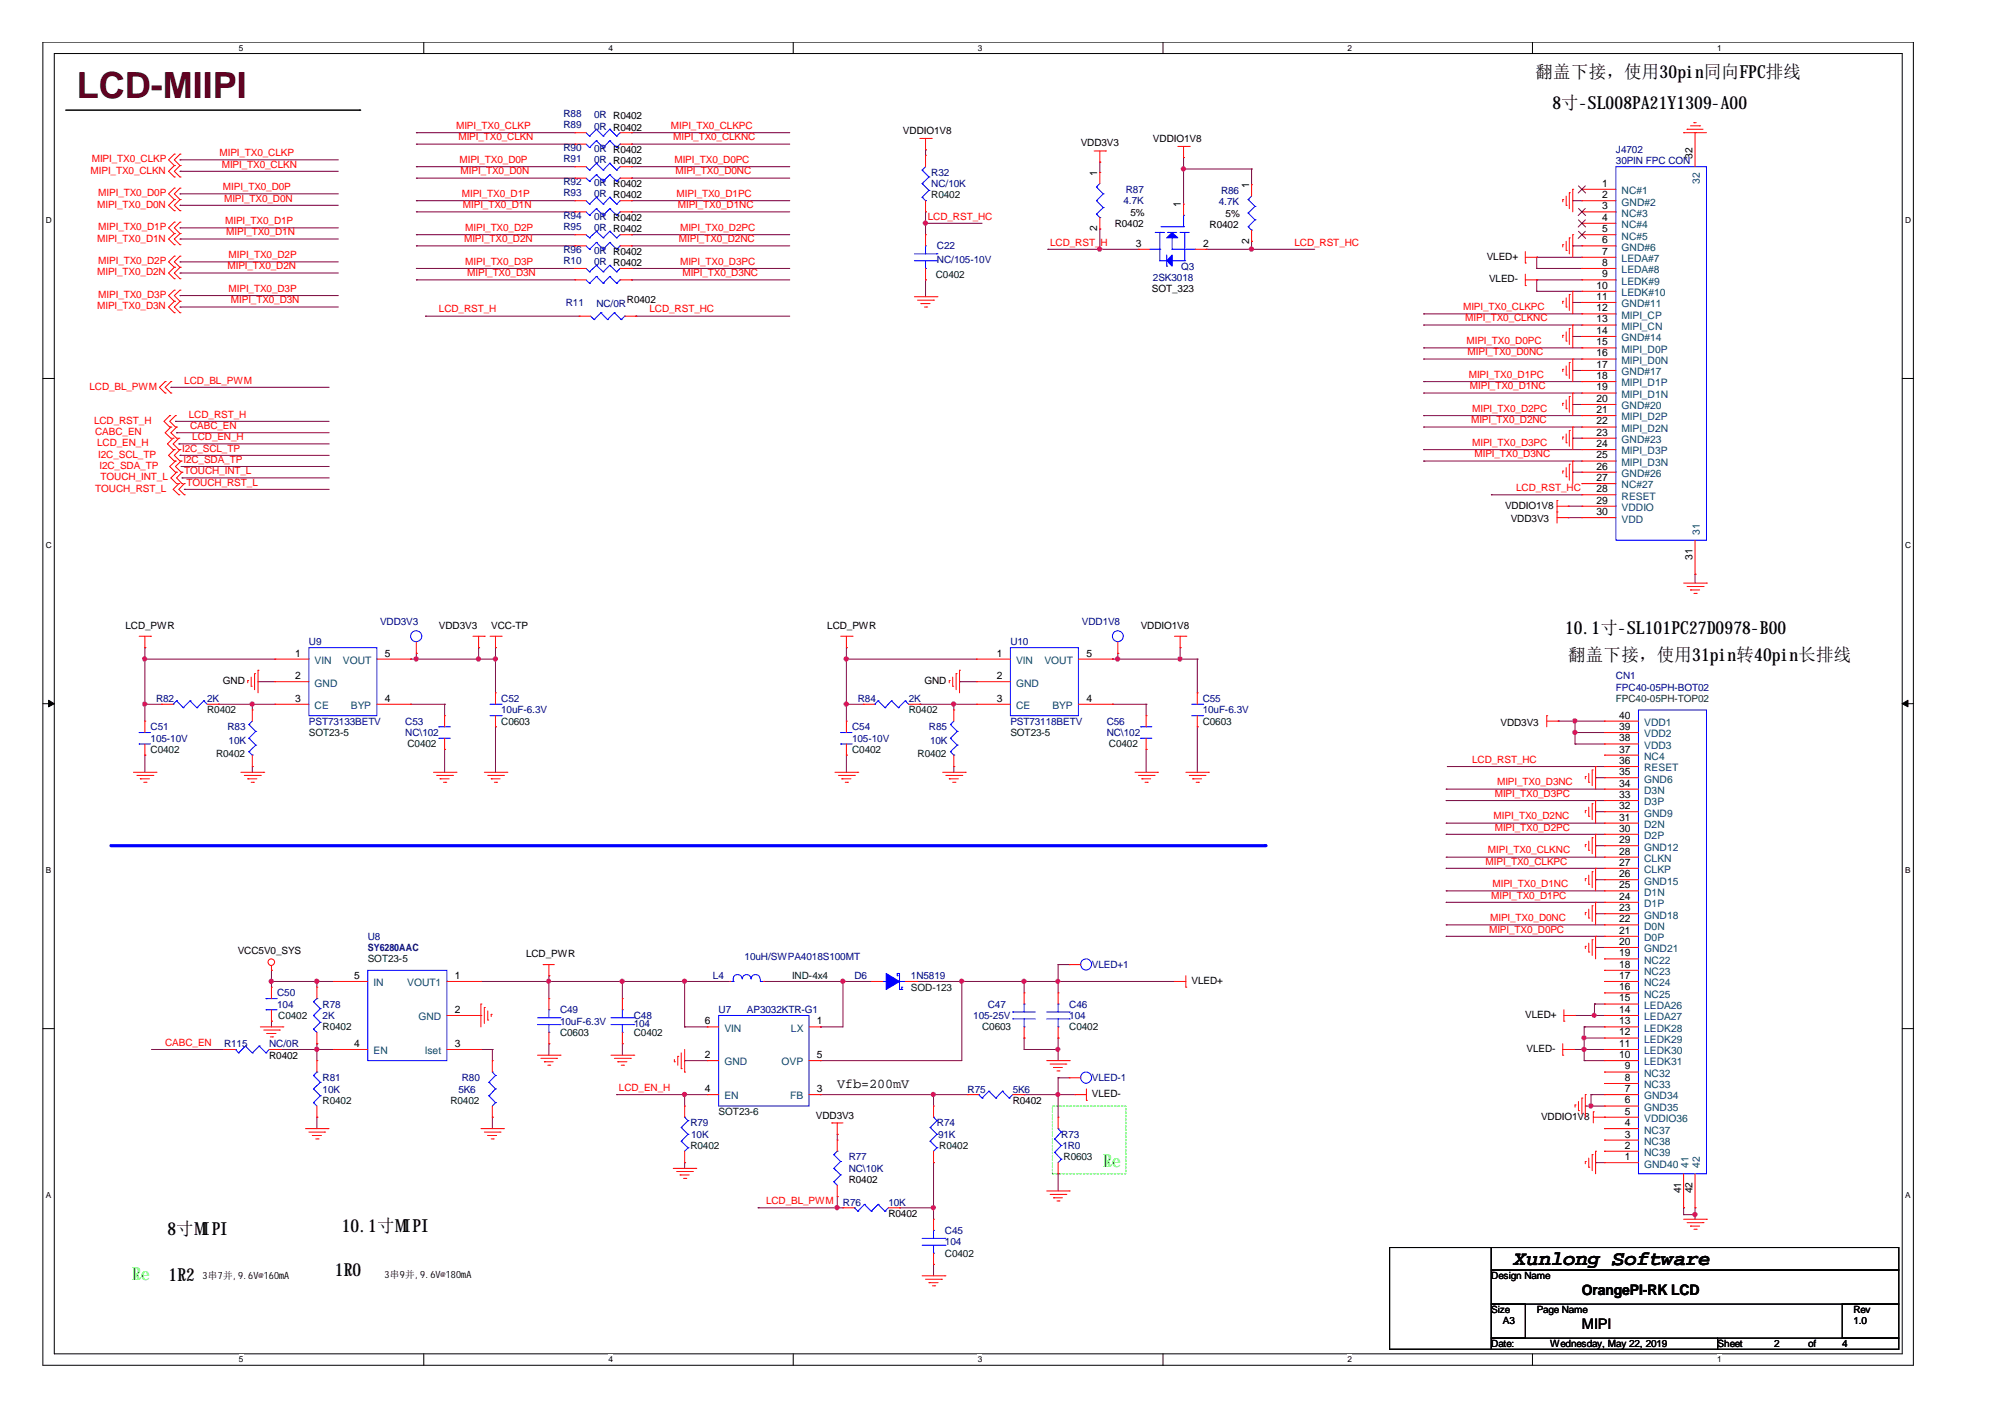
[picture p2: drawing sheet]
<svg xmlns="http://www.w3.org/2000/svg" width="297mm" height="210mm" viewBox="0 0 297 210" stroke-linecap="round" stroke-linejoin="round" font-family="sans-serif">
<defs><g id="words">
<text font-size="5.3" fill="#400000" x="11.4" y="14.5">LCD-MIIPI</text>
<text font-size="3" x="224.3" y="187.4">Xunlong Software</text>
<g font-size="2.7">
<text x="227.5" y="11.6">翻盖下接，使用30pin同向FPC排线</text>
<text x="230" y="16.1">8寸-SL008PA21Y1309-A00</text>
<text x="231.9" y="93.9">10.1寸-SL101PC27D0978-B00</text>
<text x="232.3" y="97.9">翻盖下接，使用31pin转40pin长排线</text>
<text x="24.8" y="182.9">8寸MIPI</text>
<text x="50.6" y="182.6">10.1寸MIPI</text>
<text x="25" y="189.8">1R2</text>
<text x="49.6" y="189.1">1R0</text>
</g>
<g font-size="2.7" fill="#0f0">
<text x="163.4" y="172.8">Re</text>
<text x="19.6" y="189.6">Re</text>
</g>
<g font-size="2.2">
<text x="234.4" y="191.9">OrangePI-RK LCD</text>
<text x="234.4" y="196.8">MIPI</text>
</g>
<text font-size="2" x="124" y="161.2">Vfb=200mV</text>
<g font-size="1.5" fill="#000080">
<text x="83.5" y="17.3">R88</text>
<text x="88" y="17.5">0R R0402</text>
<text x="83.5" y="19">R89</text>
<text x="83.5" y="22.4">R90</text>
<text x="88" y="19.2">0R R0402</text>
<text x="88" y="22.5">0R R0402</text>
<text x="239.4" y="22.7">J4702</text>
<text x="83.5" y="27.4">R92</text>
<text x="83.5" y="29.1">R93</text>
<text x="83.5" y="24">R91</text>
<text x="88" y="27.6">0R R0402</text>
<text x="88" y="29.2">0R R0402</text>
<text x="88" y="24.2">0R R0402</text>
<text x="138" y="26">R32</text>
<text x="138" y="27.7">NC/10K</text>
<text x="166.8" y="28.5">R87</text>
<text x="180.9" y="28.7">R86</text>
<text x="239.4" y="24.4">30PIN FPC CON</text>
<text x="83.5" y="32.4">R94</text>
<text x="83.5" y="34.1">R95</text>
<text x="88" y="32.6">0R R0402</text>
<text x="88" y="34.3">0R R0402</text>
<text x="166.5" y="30.2">4.7K</text>
<text x="180.6" y="30.4">4.7K</text>
<text x="83.5" y="37.4">R96</text>
<text x="83.5" y="39.1">R10</text>
<text x="88" y="37.6">0R R0402</text>
<text x="88" y="39.3">0R R0402</text>
<text x="138.8" y="36.9">C22</text>
<text x="138.8" y="39">NC/105-10V</text>
<text x="170.8" y="41.6">2SK3018</text>
<text x="175" y="40">Q3</text>
<text x="83.8" y="45.3">R11</text>
<text x="88.3" y="45.5">NC/0R</text>
<text x="45.8" y="95.6">U9</text>
<text x="56.3" y="92.6">VDD3V3</text>
<text x="149.7" y="95.6">U10</text>
<text x="160.3" y="92.6">VDD1V8</text>
<text x="239.4" y="100.6">CN1</text>
<text x="23.1" y="104">R82</text>
<text x="30.7" y="104">2K</text>
<text x="45.8" y="107.4">PST73133BETV</text>
<text x="60" y="107.4">C53</text>
<text x="74.3" y="104">C52</text>
<text x="74.3" y="105.7">10uF-6.3V</text>
<text x="127.1" y="104">R84</text>
<text x="134.6" y="104">2K</text>
<text x="149.7" y="107.4">PST73118BETV</text>
<text x="164" y="107.4">C56</text>
<text x="178.2" y="104">C55</text>
<text x="178.2" y="105.7">10uF-6.3V</text>
<text x="239.4" y="102.3">FPC40-05PH-BOT02</text>
<text x="22.3" y="108.2">C51</text>
<text x="22.3" y="109.9">105-10V</text>
<text x="33.7" y="108.2">R83</text>
<text x="33.9" y="110.2">10K</text>
<text x="60" y="109">NC\102</text>
<text x="126.2" y="108.2">C54</text>
<text x="126.2" y="109.9">105-10V</text>
<text x="137.6" y="108.2">R85</text>
<text x="137.8" y="110.2">10K</text>
<text x="164" y="109">NC\102</text>
<text x="54.5" y="139.2">U8</text>
<text x="54.5" y="140.9">SY6280AAC</text>
<text x="110.3" y="142.2">10uH/SWPA4018S100MT</text>
<text x="161.8" y="143.4">VLED+1</text>
<text x="41.1" y="147.6">C50</text>
<text x="41.1" y="149.3">104</text>
<text x="47.8" y="149.3">R78</text>
<text x="105.6" y="145.1">L4</text>
<text x="126.6" y="145.1">D6</text>
<text x="135" y="145.1">1N5819</text>
<text x="146.3" y="149.3">C47</text>
<text x="158.4" y="149.3">C46</text>
<text x="33.2" y="155.1">R115</text>
<text x="39.9" y="155.1">NC/0R</text>
<text x="47.8" y="150.9">2K</text>
<text x="83" y="150.1">C49</text>
<text x="83" y="151.8">10uF-6.3V</text>
<text x="93.9" y="150.9">C48</text>
<text x="93.9" y="152.1">104</text>
<text x="106.5" y="150.1">U7</text>
<text x="110.7" y="150.1">AP3032KTR-G1</text>
<text x="144.2" y="150.9">105-25V</text>
<text x="158.4" y="150.9">104</text>
<text x="47.8" y="160.2">R81</text>
<text x="47.8" y="161.9">10K</text>
<text x="67.9" y="161.9">5K6</text>
<text x="68.4" y="160.2">R80</text>
<text x="143.3" y="161.9">R75</text>
<text x="150" y="161.9">5K6</text>
<text x="161.8" y="160.2">VLED-1</text>
<text x="102.3" y="166.8">R79</text>
<text x="138.8" y="166.8">R74</text>
<text x="102.4" y="168.5">10K</text>
<text x="125.7" y="171.9">R77</text>
<text x="125.7" y="173.6">NC\10K</text>
<text x="139" y="168.5">91K</text>
<text x="157.2" y="168.5">R73</text>
<text x="157.4" y="170.2">1R0</text>
<text x="124.9" y="178.6">R76</text>
<text x="131.6" y="178.6">10K</text>
<text x="140" y="182.8">C45</text>
<text x="140" y="184.5">104</text>
</g>
<g font-size="1.5" fill="#f00">
<text x="32.5" y="23.1">MIPI_TX0_CLKP</text>
<text x="67.6" y="19.1">MIPI_TX0_CLKP</text>
<text x="67.9" y="20.8">MIPI_TX0_CLKN</text>
<text x="99.4" y="19.1">MIPI_TX0_CLKPC</text>
<text x="99.7" y="20.8">MIPI_TX0_CLKNC</text>
<text x="13.4" y="25.7">MIPI_TX0_CLKN</text>
<text x="13.6" y="24">MIPI_TX0_CLKP</text>
<text x="14.6" y="29.1">MIPI_TX0_D0P</text>
<text x="32.9" y="24.8">MIPI_TX0_CLKN</text>
<text x="33" y="28.2">MIPI_TX0_D0P</text>
<text x="33.2" y="29.9">MIPI_TX0_D0N</text>
<text x="68.1" y="24.1">MIPI_TX0_D0P</text>
<text x="68.2" y="25.8">MIPI_TX0_D0N</text>
<text x="68.4" y="29.2">MIPI_TX0_D1P</text>
<text x="99.9" y="24.1">MIPI_TX0_D0PC</text>
<text x="100.1" y="25.8">MIPI_TX0_D0NC</text>
<text x="100.2" y="29.2">MIPI_TX0_D1PC</text>
<text x="14.4" y="30.7">MIPI_TX0_D0N</text>
<text x="14.4" y="35.8">MIPI_TX0_D1N</text>
<text x="14.6" y="34.1">MIPI_TX0_D1P</text>
<text x="33.4" y="33.2">MIPI_TX0_D1P</text>
<text x="33.5" y="34.9">MIPI_TX0_D1N</text>
<text x="68.6" y="30.8">MIPI_TX0_D1N</text>
<text x="68.7" y="35.9">MIPI_TX0_D2N</text>
<text x="68.9" y="34.2">MIPI_TX0_D2P</text>
<text x="100.4" y="30.8">MIPI_TX0_D1NC</text>
<text x="100.6" y="35.9">MIPI_TX0_D2NC</text>
<text x="100.8" y="34.2">MIPI_TX0_D2PC</text>
<text x="137.5" y="32.5">LCD_RST_HC</text>
<text x="14.4" y="40.8">MIPI_TX0_D2N</text>
<text x="14.6" y="39.1">MIPI_TX0_D2P</text>
<text x="33.7" y="39.9">MIPI_TX0_D2N</text>
<text x="33.9" y="38.2">MIPI_TX0_D2P</text>
<text x="68.9" y="39.2">MIPI_TX0_D3P</text>
<text x="69.2" y="40.9">MIPI_TX0_D3N</text>
<text x="100.8" y="39.2">MIPI_TX0_D3PC</text>
<text x="101.1" y="40.9">MIPI_TX0_D3NC</text>
<text x="155.6" y="36.4">LCD_RST_H</text>
<text x="191.8" y="36.4">LCD_RST_HC</text>
<text x="14.4" y="45.8">MIPI_TX0_D3N</text>
<text x="14.6" y="44.2">MIPI_TX0_D3P</text>
<text x="33.9" y="43.2">MIPI_TX0_D3P</text>
<text x="34.2" y="44.9">MIPI_TX0_D3N</text>
<text x="65" y="46.3">LCD_RST_H</text>
<text x="96.2" y="46.3">LCD_RST_HC</text>
<text x="216.7" y="45.9">MIPI_TX0_CLKPC</text>
<text x="217.1" y="47.6">MIPI_TX0_CLKNC</text>
<text x="217.3" y="51">MIPI_TX0_D0PC</text>
<text x="217.4" y="52.6">MIPI_TX0_D0NC</text>
<text x="13.3" y="57.7">LCD_BL_PWM</text>
<text x="27.3" y="56.8">LCD_BL_PWM</text>
<text x="217.6" y="56">MIPI_TX0_D1PC</text>
<text x="217.8" y="57.7">MIPI_TX0_D1NC</text>
<text x="13.9" y="62.8">LCD_RST_H</text>
<text x="14.1" y="64.4">CABC_EN</text>
<text x="28" y="61.9">LCD_RST_H</text>
<text x="28.2" y="63.6">CABC_EN</text>
<text x="28.5" y="65.2">LCD_EN_H</text>
<text x="217.9" y="62.7">MIPI_TX0_D2NC</text>
<text x="218.1" y="61">MIPI_TX0_D2PC</text>
<text x="14.4" y="66.1">LCD_EN_H</text>
<text x="14.6" y="67.8">I2C_SCL_TP</text>
<text x="14.7" y="69.5">I2C_SDA_TP</text>
<text x="14.9" y="71.1">TOUCH_INT_L</text>
<text x="27" y="66.9">I2C_SCL_TP</text>
<text x="27.2" y="68.6">I2C_SDA_TP</text>
<text x="27.3" y="70.2">TOUCH_INT_L</text>
<text x="27.6" y="71.9">TOUCH_RST_L</text>
<text x="218.1" y="66.1">MIPI_TX0_D3PC</text>
<text x="218.4" y="67.7">MIPI_TX0_D3NC</text>
<text x="14.1" y="72.8">TOUCH_RST_L</text>
<text x="224.6" y="72.7">LCD_RST_HC</text>
<text x="218.1" y="113">LCD_RST_HC</text>
<text x="221.4" y="118">MIPI_TX0_D3PC</text>
<text x="221.8" y="116.3">MIPI_TX0_D3NC</text>
<text x="221.3" y="121.4">MIPI_TX0_D2NC</text>
<text x="221.4" y="123">MIPI_TX0_D2PC</text>
<text x="220.1" y="128.1">MIPI_TX0_CLKPC</text>
<text x="220.4" y="126.4">MIPI_TX0_CLKNC</text>
<text x="221.1" y="131.4">MIPI_TX0_D1NC</text>
<text x="220.8" y="136.5">MIPI_TX0_D0NC</text>
<text x="220.9" y="133.1">MIPI_TX0_D1PC</text>
<text x="220.6" y="138.1">MIPI_TX0_D0PC</text>
<text x="24.5" y="154.9">CABC_EN</text>
<text x="91.7" y="161.6">LCD_EN_H</text>
<text x="113.5" y="178.4">LCD_BL_PWM</text>
</g>
<g font-size="1.5">
<text x="133.8" y="19.8">VDDIO1V8</text>
<text x="160.1" y="21.7">VDD3V3</text>
<text x="170.8" y="21">VDDIO1V8</text>
<text x="250.7" y="23.5" transform="rotate(-90 250.7 23.5)">32</text>
<text x="162.6" y="26" transform="rotate(-90 162.6 26)">1</text>
<text x="185" y="27.9" transform="rotate(-90 185 27.9)">1</text>
<text x="237.4" y="29.4">2</text>
<text x="237.4" y="27.7">1</text>
<text x="162.6" y="34.3" transform="rotate(-90 162.6 34.3)">2</text>
<text x="165.1" y="33.6">R0402</text>
<text x="167.5" y="31.9">5%</text>
<text x="175" y="30.7" transform="rotate(-90 175 30.7)">1</text>
<text x="179.2" y="33.8">R0402</text>
<text x="181.6" y="32.1">5%</text>
<text x="237.4" y="34.4">5</text>
<text x="237.4" y="31">3</text>
<text x="237.4" y="32.7">4</text>
<text x="168.3" y="36.5">3</text>
<text x="178.2" y="36.5">2</text>
<text x="185" y="36.1" transform="rotate(-90 185 36.1)">2</text>
<text x="220.3" y="38.5">VLED+</text>
<text x="220.6" y="41.8">VLED-</text>
<text x="237.4" y="36">6</text>
<text x="237.4" y="39.4">8</text>
<text x="237.4" y="41.1">9</text>
<text x="237.4" y="37.7">7</text>
<text x="92.9" y="44.8">R0402</text>
<text x="170.6" y="43.3">SOT_323</text>
<text x="236.5" y="44.4">11</text>
<text x="236.5" y="46.1">12</text>
<text x="236.5" y="42.8">10</text>
<text x="236.5" y="47.8">13</text>
<text x="236.5" y="49.5">14</text>
<text x="236.5" y="51.2">15</text>
<text x="236.5" y="52.8">16</text>
<text x="236.5" y="54.5">17</text>
<text x="236.5" y="57.8">19</text>
<text x="236.5" y="59.5">20</text>
<text x="236.5" y="56.1">18</text>
<text x="236.5" y="61.2">21</text>
<text x="236.5" y="62.9">22</text>
<text x="236.5" y="64.5">23</text>
<text x="236.5" y="66.2">24</text>
<text x="236.5" y="67.9">25</text>
<text x="236.5" y="69.6">26</text>
<text x="236.5" y="71.3">27</text>
<text x="223" y="75.3">VDDIO1V8</text>
<text x="223.8" y="77.4">VDD3V3</text>
<text x="236.5" y="72.9">28</text>
<text x="236.5" y="74.6">29</text>
<text x="236.5" y="76.3">30</text>
<text x="250.7" y="82.9" transform="rotate(-90 250.7 82.9)">31</text>
<text x="18.6" y="93.1">LCD_PWR</text>
<text x="65" y="93.1">VDD3V3</text>
<text x="72.8" y="93.1">VCC-TP</text>
<text x="122.6" y="93.1">LCD_PWR</text>
<text x="169" y="93.1">VDDIO1V8</text>
<text x="33" y="101.3">GND</text>
<text x="43.7" y="97.3">1</text>
<text x="43.7" y="100.6">2</text>
<text x="57" y="97.3">5</text>
<text x="136.9" y="101.3">GND</text>
<text x="147.7" y="97.3">1</text>
<text x="147.7" y="100.6">2</text>
<text x="161" y="97.3">5</text>
<text x="43.7" y="103.9">3</text>
<text x="57" y="103.9">4</text>
<text x="147.7" y="103.9">3</text>
<text x="161" y="103.9">4</text>
<text x="222.3" y="107.5">VDD3V3</text>
<text x="239.9" y="106.4">40</text>
<text x="239.9" y="108.1">39</text>
<text x="239.9" y="109.8">38</text>
<text x="239.9" y="111.5">37</text>
<text x="239.9" y="113.2">36</text>
<text x="239.9" y="114.8">35</text>
<text x="239.9" y="116.5">34</text>
<text x="239.9" y="118.2">33</text>
<text x="239.9" y="119.9">32</text>
<text x="239.9" y="121.6">31</text>
<text x="239.9" y="123.2">30</text>
<text x="239.9" y="124.9">29</text>
<text x="239.9" y="126.6">28</text>
<text x="239.9" y="128.2">27</text>
<text x="239.9" y="129.9">26</text>
<text x="239.9" y="131.6">25</text>
<text x="239.9" y="133.3">24</text>
<text x="239.9" y="135">23</text>
<text x="239.9" y="136.6">22</text>
<text x="35.2" y="141.4">VCC5V0_SYS</text>
<text x="77.9" y="141.7">LCD_PWR</text>
<text x="239.9" y="138.3">21</text>
<text x="239.9" y="140">20</text>
<text x="239.9" y="141.7">19</text>
<text x="239.9" y="143.4">18</text>
<text x="52.5" y="145">5</text>
<text x="67.4" y="145">1</text>
<text x="176.5" y="145.7">VLED+</text>
<text x="239.9" y="145">17</text>
<text x="239.9" y="146.7">16</text>
<text x="239.9" y="148.4">15</text>
<text x="52.5" y="155.1">4</text>
<text x="67.4" y="150">2</text>
<text x="67.4" y="155.1">3</text>
<text x="104.4" y="151.7">6</text>
<text x="121" y="151.7">1</text>
<text x="226" y="150.8">VLED+</text>
<text x="226.1" y="155.8">VLED-</text>
<text x="239.9" y="150">14</text>
<text x="239.9" y="151.7">13</text>
<text x="239.9" y="153.4">12</text>
<text x="239.9" y="155.1">11</text>
<text x="39.9" y="156.8">R0402</text>
<text x="104.4" y="156.7">2</text>
<text x="104.4" y="161.8">4</text>
<text x="121" y="161.8">3</text>
<text x="121" y="156.7">5</text>
<text x="239.9" y="156.7">10</text>
<text x="240.7" y="158.4">9</text>
<text x="240.7" y="160.1">8</text>
<text x="240.7" y="161.8">7</text>
<text x="120.9" y="165.7">VDD3V3</text>
<text x="150" y="163.5">R0402</text>
<text x="161.8" y="162.5">VLED-</text>
<text x="228.3" y="165.9">VDDIO1V8</text>
<text x="240.7" y="163.5">6</text>
<text x="240.7" y="165.1">5</text>
<text x="240.7" y="166.8">4</text>
<text x="240.7" y="168.5">3</text>
<text x="240.7" y="170.2">2</text>
<text x="240.7" y="171.8">1</text>
<text x="125.7" y="175.2">R0402</text>
<text x="249" y="176.8" transform="rotate(-90 249 176.8)">41</text>
<text x="250.7" y="176.8" transform="rotate(-90 250.7 176.8)">42</text>
<text x="131.6" y="180.3">R0402</text>
<text x="30" y="189.4">3串7并,9.6V@160mA</text>
<text x="57" y="189.2">3串9并,9.6V@180mA</text>
<text x="220.9" y="189.5">Design Name</text>
<text x="220.9" y="194.5">Size</text>
<text x="222.6" y="196.2">A3</text>
<text x="227.7" y="194.5">Page Name</text>
<text x="274.6" y="194.5">Rev</text>
<text x="274.6" y="196.2">1.0</text>
<text x="220.9" y="199.6">Date:</text>
<text x="229.7" y="199.6">Wednesday, May 22, 2019</text>
<text x="254.5" y="199.6">Sheet</text>
<text x="262.8" y="199.6">2</text>
<text x="267.9" y="199.6">of</text>
<text x="272.9" y="199.6">4</text>
</g>
<g font-size="1.5" fill="#004000">
<text x="138" y="29.4">R0402</text>
<text x="138.6" y="41.1">C0402</text>
<text x="30.7" y="105.7">R0402</text>
<text x="74.3" y="107.4">C0603</text>
<text x="134.6" y="105.7">R0402</text>
<text x="178.2" y="107.4">C0603</text>
<text x="22.3" y="111.6">C0402</text>
<text x="32" y="112.2">R0402</text>
<text x="45.8" y="109">SOT23-5</text>
<text x="60.4" y="110.7">C0402</text>
<text x="126.2" y="111.6">C0402</text>
<text x="135.9" y="112.2">R0402</text>
<text x="149.7" y="109">SOT23-5</text>
<text x="164.3" y="110.7">C0402</text>
<text x="54.5" y="142.6">SOT23-5</text>
<text x="117.3" y="145.1">IND-4x4</text>
<text x="135" y="146.7">SOD-123</text>
<text x="41.2" y="150.9">C0402</text>
<text x="47.8" y="152.6">R0402</text>
<text x="83" y="153.5">C0603</text>
<text x="93.9" y="153.5">C0402</text>
<text x="145.5" y="152.6">C0603</text>
<text x="158.4" y="152.6">C0402</text>
<text x="47.8" y="163.5">R0402</text>
<text x="66.7" y="163.5">R0402</text>
<text x="106.5" y="165.2">SOT23-6</text>
<text x="102.3" y="170.2">R0402</text>
<text x="139.1" y="170.2">R0402</text>
<text x="157.6" y="171.9">R0603</text>
<text x="140" y="186.2">C0402</text>
</g>
<g font-size="1.5" fill="#004080">
<text x="240.2" y="28.8">NC#1</text>
<text x="251.8" y="27.2" transform="rotate(-90 251.8 27.2)">32</text>
<text x="240.2" y="35.5">NC#5</text>
<text x="240.2" y="32.1">NC#3</text>
<text x="240.2" y="30.5">GND#2</text>
<text x="240.2" y="33.8">NC#4</text>
<text x="240.2" y="37.1">GND#6</text>
<text x="240.2" y="40.5">LEDA#8</text>
<text x="240.2" y="38.8">LEDA#7</text>
<text x="240.2" y="42.2">LEDK#9</text>
<text x="240.2" y="45.5">GND#11</text>
<text x="240.2" y="47.2">MIPI_CP</text>
<text x="240.2" y="43.9">LEDK#10</text>
<text x="240.2" y="50.6">GND#14</text>
<text x="240.2" y="52.3">MIPI_D0P</text>
<text x="240.2" y="48.9">MIPI_CN</text>
<text x="240.2" y="53.9">MIPI_D0N</text>
<text x="240.2" y="55.6">GND#17</text>
<text x="240.2" y="58.9">MIPI_D1N</text>
<text x="240.2" y="57.2">MIPI_D1P</text>
<text x="240.2" y="62.3">MIPI_D2P</text>
<text x="240.2" y="64">MIPI_D2N</text>
<text x="240.2" y="65.6">GND#23</text>
<text x="240.2" y="60.6">GND#20</text>
<text x="240.2" y="67.3">MIPI_D3P</text>
<text x="240.2" y="69">MIPI_D3N</text>
<text x="240.2" y="70.7">GND#26</text>
<text x="240.2" y="74">RESET</text>
<text x="240.2" y="75.7">VDDIO</text>
<text x="240.2" y="77.4">VDD</text>
<text x="240.2" y="72.4">NC#27</text>
<text x="251.8" y="79.2" transform="rotate(-90 251.8 79.2)">31</text>
<text x="46.6" y="98.4">VIN</text>
<text x="46.6" y="101.7">GND</text>
<text x="50.8" y="98.4">VOUT</text>
<text x="150.5" y="98.4">VIN</text>
<text x="150.5" y="101.7">GND</text>
<text x="154.7" y="98.4">VOUT</text>
<text x="46.6" y="105">CE</text>
<text x="52" y="105">BYP</text>
<text x="150.5" y="105">CE</text>
<text x="155.9" y="105">BYP</text>
<text x="243.6" y="107.5">VDD1</text>
<text x="243.6" y="109.2">VDD2</text>
<text x="243.6" y="110.9">VDD3</text>
<text x="243.6" y="112.6">NC4</text>
<text x="243.6" y="114.3">RESET</text>
<text x="243.6" y="115.9">GND6</text>
<text x="243.6" y="117.6">D3N</text>
<text x="243.6" y="119.3">D3P</text>
<text x="243.6" y="121">GND9</text>
<text x="243.6" y="122.7">D2N</text>
<text x="243.6" y="124.3">D2P</text>
<text x="243.6" y="126">GND12</text>
<text x="243.6" y="127.7">CLKN</text>
<text x="243.6" y="129.3">CLKP</text>
<text x="243.6" y="131">GND15</text>
<text x="243.6" y="132.7">D1N</text>
<text x="243.6" y="134.4">D1P</text>
<text x="243.6" y="136.1">GND18</text>
<text x="243.6" y="137.7">D0N</text>
<text x="243.6" y="139.4">D0P</text>
<text x="243.6" y="141.1">GND21</text>
<text x="243.6" y="142.8">NC22</text>
<text x="55.3" y="146.1">IN</text>
<text x="60.3" y="146.1">VOUT1</text>
<text x="243.6" y="144.5">NC23</text>
<text x="243.6" y="146.1">NC24</text>
<text x="243.6" y="147.8">NC25</text>
<text x="243.6" y="149.5">LEDA26</text>
<text x="62" y="151.1">GND</text>
<text x="107.3" y="152.8">VIN</text>
<text x="117.2" y="152.8">LX</text>
<text x="243.6" y="151.1">LEDA27</text>
<text x="243.6" y="152.8">LEDK28</text>
<text x="243.6" y="154.5">LEDK29</text>
<text x="55.3" y="156.2">EN</text>
<text x="62.9" y="156.2">Iset</text>
<text x="107.3" y="157.8">GND</text>
<text x="115.8" y="157.8">OVP</text>
<text x="243.6" y="156.2">LEDK30</text>
<text x="243.6" y="157.8">LEDK31</text>
<text x="243.6" y="159.5">NC32</text>
<text x="243.6" y="161.2">NC33</text>
<text x="107.3" y="162.9">EN</text>
<text x="117.1" y="162.9">FB</text>
<text x="243.6" y="162.9">GND34</text>
<text x="243.6" y="164.6">GND35</text>
<text x="243.6" y="166.2">VDDIO36</text>
<text x="243.6" y="167.9">NC37</text>
<text x="243.6" y="169.6">NC38</text>
<text x="243.6" y="171.3">NC39</text>
<text x="243.6" y="172.9">GND40</text>
<text x="250.1" y="173" transform="rotate(-90 250.1 173)">41</text>
<text x="251.8" y="173" transform="rotate(-90 251.8 173)">42</text>
</g>
<text font-size="1.5" fill="#008000" x="239.4" y="104">FPC40-05PH-TOP02</text>
<g font-size="1.2">
<text x="35.4" y="7.5">5</text>
<text x="90.1" y="7.5">4</text>
<text x="144.9" y="7.5">3</text>
<text x="199.6" y="7.5">2</text>
<text x="254.4" y="7.5">1</text>
<text x="6.8" y="33.1">D</text>
<text x="282.2" y="33.1">D</text>
<text x="6.8" y="81.2">C</text>
<text x="282.2" y="81.2">C</text>
<text x="6.8" y="129.4">B</text>
<text x="282.2" y="129.4">B</text>
<text x="6.8" y="177.5">A</text>
<text x="282.2" y="177.5">A</text>
<text x="35.4" y="201.8">5</text>
<text x="90.1" y="201.8">4</text>
<text x="144.9" y="201.8">3</text>
<text x="199.6" y="201.8">2</text>
<text x="254.4" y="201.8">1</text>
</g>
</g></defs>
<path d="M6.3 6.2h277.2v196h-277.2zM8 7.9h273.8v192.6h-273.8z" fill="none" stroke="#000" stroke-width=".15"/>
<g fill="#fff">
<path d="M35.4 6.4h.6v1.4h-.6z"/>
<path d="M35.4 200.7h.6v1.4h-.6z"/>
</g>
<path d="M62.8 6.2v1.7M62.8 200.5v1.7" fill="none" stroke="#000" stroke-width=".15"/>
<g fill="#fff">
<path d="M90.1 6.4h.7v1.4h-.7z"/>
<path d="M90.1 200.7h.7v1.4h-.7z"/>
</g>
<path d="M117.5 6.2v1.7M117.5 200.5v1.7" fill="none" stroke="#000" stroke-width=".15"/>
<g fill="#fff">
<path d="M144.9 6.4h.6v1.4h-.6z"/>
<path d="M144.9 200.7h.6v1.4h-.6z"/>
</g>
<path d="M172.3 6.2v1.7M172.3 200.5v1.7" fill="none" stroke="#000" stroke-width=".15"/>
<g fill="#fff">
<path d="M199.6 6.4h.7v1.4h-.7z"/>
<path d="M199.6 200.7h.7v1.4h-.7z"/>
</g>
<path d="M227 6.2v1.7M227 200.5v1.7" fill="none" stroke="#000" stroke-width=".15"/>
<g fill="#fff">
<path d="M254.4 6.4h.6v1.4h-.6z"/>
<path d="M254.4 200.7h.6v1.4h-.6z"/>
<path d="M6.8 31.9h.8v1.4h-.8z"/>
<path d="M282.2 31.9h.9v1.4h-.9z"/>
<path d="M6.8 80.1h.8v1.4h-.8z"/>
<path d="M282.2 80.1h.9v1.4h-.9z"/>
</g>
<path d="M6.3 56.1h1.7M281.8 56.1h1.7" fill="none" stroke="#000" stroke-width=".15"/>
<g fill="#fff">
<path d="M6.8 128.2h.7v1.4h-.7z"/>
<path d="M282.2 128.2h.8v1.4h-.8z"/>
</g>
<path d="M6.3 104.2h1.7M281.8 104.2h1.7" fill="none" stroke="#000" stroke-width=".15"/>
<g fill="#000" stroke="#000" stroke-width=".15">
<path d="M7.2 103.7l.8 .5-.8 .5z" fill-rule="evenodd"/>
<path d="M281.8 104.2l.9-.5v1z" fill-rule="evenodd"/>
</g>
<g fill="#fff">
<path d="M6.8 176.4h.7v1.4h-.7z"/>
<path d="M282.2 176.4h.8v1.4h-.8z"/>
</g>
<path d="M9.7 16.3h43.6M53.3 16.3h.1M6.3 152.4h1.7M281.8 152.4h1.7" fill="none" stroke="#000" stroke-width=".15"/>
<path d="M155.9 163.8h10.9v10.1h-10.9z" fill="none" stroke="#0f0" stroke-width=".15" stroke-dasharray=".3 .3"/>
<path d="M16.4 125.3h171" fill="none" stroke="#00f" stroke-width=".47"/>
<circle cx="187.4" cy="125.3" r=".23" fill="#00f"/>
<g fill="none" stroke="#800040" stroke-width=".15">
<path d="M61.7 19.7h.1M61.7 19.7h23.5M93.6 19.7h.1M93.6 19.7h23.4M26.7 38.8h.1M26.7 23.7h.1M26.7 28.7h.1M26.7 33.8h.1M26.7 35.4h.1M26.7 25.4h.1M26.7 30.4h.1M26.7 38.8h23.4"/>
<path d="M26.7 23.7h23.4M26.7 28.7h23.4M26.7 33.8h23.4M26.7 35.4h23.4M26.7 25.4h23.4M26.7 30.4h23.4M61.7 34.8h.1M61.7 36.4h.1M61.7 24.7h.1M61.7 39.8h.1M61.7 29.7h.1M61.7 31.4h.1"/>
<path d="M61.7 21.4h.1M61.7 26.4h.1M61.7 36.4h23.5M61.7 29.7h23.5M61.7 39.8h23.5M61.7 34.8h23.5M61.7 24.7h23.5M61.7 31.4h23.5M61.7 21.4h23.5M61.7 26.4h23.5M93.6 34.8h.1M93.6 36.4h.1"/>
<path d="M93.6 24.7h.1M93.6 39.8h.1M93.6 29.7h.1M93.6 31.4h.1M93.6 21.4h.1M93.6 26.4h.1M93.6 36.4h23.4M93.6 29.7h23.4M93.6 39.8h23.4M93.6 34.8h23.4M93.6 24.7h23.4M93.6 31.4h23.4"/>
<path d="M93.6 21.4h23.4M93.6 26.4h23.4M137.1 31.4h.1M137.1 33.1h.1M137.1 22.2h.1M137.1 22.2v.8M137.1 31.4v3.4M137.1 33.1h8.4M155.2 36.9h.1M155.2 36.9h13.5M162.9 24h.1M162.9 33.9h.1"/>
<path d="M162.9 36.9h.1M162.9 24v1.5M162.9 33.9v3M175.3 23.3h.1M175.3 25h.1M175.3 23.3v6.9M175.3 25h10.1M178.7 36.9h.1M178.7 36.9h16.1M185.4 36.9h.1M185.4 35.7h.1M185.4 25h.1"/>
<path d="M185.4 25v2.4M185.4 35.7v1.2M227.7 38.1h.1M227.7 39.8h.1M227.7 38.1h6.7M227.7 38.1v1.7M227.7 39.8h6.7M233 36.4h.1M233 29.7h.1M233 36.4h1.4M233 29.7h1.4M25.3 57.4h.1"/>
<path d="M25.3 57.4h23.5M26.7 40.4h.1M26.7 43.8h.1M26.7 45.5h.1M26.7 40.4h23.4M26.7 43.8h23.4M26.7 45.5h23.4M61.7 41.5h.1M61.7 41.5h23.5M63 46.8h.1M63 46.8h22.8M93.6 41.5h.1"/>
<path d="M93.6 41.5h23.4M94.2 46.8h.1M94.2 46.8h22.8M137.1 41.5h.1M137.1 41.5v2.5M210.9 46.5h.1M210.9 48.1h.1M210.9 51.5h.1M210.9 53.2h.1M210.9 56.5h.1M210.9 58.2h.1M210.9 46.5h23.5"/>
<path d="M210.9 48.1h23.5M210.9 51.5h23.5M210.9 53.2h23.5M210.9 56.5h23.5M210.9 58.2h23.5M227.7 41.5h.1M227.7 43.2h.1M227.7 41.5v1.7M227.7 41.5h6.7M227.7 43.2h6.7M233 59.9h.1M233 54.9h.1"/>
<path d="M233 49.8h.1M233 44.8h.1M233 59.9h1.4M233 54.9h1.4M233 49.8h1.4M233 44.8h1.4M26 62.4h.1M26 62.4h22.8M26.2 64.1h.1M26.2 64.1h22.6M26.5 65.8h.1M26.5 65.8h22.3"/>
<path d="M26.7 67.5h.1M26.7 67.5h22.1M26.8 69.1h.1M26.8 69.1h22M27 70.8h.1M27 70.8h21.8M27.3 72.5h.1M27.3 72.5h21.5M210.9 61.6h.1M210.9 63.3h.1M210.9 66.6h.1M210.9 68.3h.1"/>
<path d="M210.9 61.6h23.5M210.9 63.3h23.5M210.9 66.6h23.5M210.9 68.3h23.5M220.9 73.3h.1M220.9 73.3h13.5M232.3 76.7h.1M232.3 75h.1M232.3 76.7h2.1M232.3 75h2.1M233 69.9h.1M233 64.9h.1"/>
<path d="M233 69.9h1.4M233 64.9h1.4M21.5 97.6h.1M21.5 95.9h.1M21.5 95.9v10.9M21.5 97.6h19.2M60.8 97.6h.1M60.8 97.6h12.6M61.7 97.6h.1M61.7 96.8h.1M61.7 96.8v.8M70.9 97.6h.1"/>
<path d="M70.9 95.9h.1M70.9 95.9v1.7M73.4 97.6h.1M73.4 95.9h.1M73.4 95.9v6.7M125.4 97.6h.1M125.4 95.9h.1M125.4 97.6h19.3M125.4 95.9v10.9M164.8 97.6h.1M164.8 97.6h12.6M165.6 97.6h.1"/>
<path d="M165.6 96.8h.1M165.6 96.8v.8M174.8 97.6h.1M174.8 95.9h.1M174.8 95.9v1.7M177.4 97.6h.1M177.4 97.6v5M251.1 85.1h.1M251.1 85.1v1.3M21.5 111.9h.1M21.5 104.3h.1M21.5 111.9v2.5"/>
<path d="M21.5 104.3h2.5M32.3 104.3h.1M32.3 104.3h8.4M37.4 104.3h.1M37.4 113.6h.1M37.4 104.3v.9M37.4 113.6v.8M38.2 101h.1M38.2 101h2.5M60.8 104.3h.1M60.8 104.3h5.1M65.9 111h.1"/>
<path d="M65.9 104.3h.1M65.9 104.3v1.7M65.9 111v3.4M73.4 107.7h.1M73.4 107.7v6.7M125.4 111.9h.1M125.4 104.3h.1M125.4 104.3h2.5M125.4 111.9v2.5M136.3 104.3h.1M136.3 104.3h8.4M141.3 104.3h.1"/>
<path d="M141.3 113.6h.1M141.3 104.3v.9M141.3 113.6v.8M142.2 101h.1M142.2 101h2.5M164.8 104.3h.1M164.8 104.3h5M169.8 111h.1M169.8 104.3h.1M169.8 104.3v1.7M169.8 111v3.4M177.4 107.7h.1"/>
<path d="M177.4 107.7v6.7M214.2 118.6h.1M214.2 116.9h.1M214.2 118.6h23.5M214.2 116.9h23.5M214.4 113.6h.1M214.4 113.6h23.3M230.8 106.8h.1M230.8 106.8h6.9M233.3 106.8h.1M233.3 110.2h.1M233.3 108.5h.1"/>
<path d="M233.3 106.8v3.4M233.3 110.2h4.4M233.3 108.5h4.4M236.4 115.2h.1M236.4 115.2h1.3M214.2 128.6h.1M214.2 127h.1M214.2 138.7h.1M214.2 137h.1M214.2 133.7h.1M214.2 132h.1M214.2 123.6h.1"/>
<path d="M214.2 121.9h.1M214.2 128.6h23.5M214.2 127h23.5M214.2 138.7h23.5M214.2 137h23.5M214.2 133.7h23.5M214.2 132h23.5M214.2 123.6h23.5M214.2 121.9h23.5M236.4 135.4h.1M236.4 130.3h.1M236.4 125.3h.1"/>
<path d="M236.4 120.2h.1M236.4 135.4h1.3M236.4 130.3h1.3M236.4 125.3h1.3M236.4 120.2h1.3M22.5 155.5h.1M22.5 155.5h10.7M40.2 145.4h.1M40.2 143.7h.1M40.2 151.3h.1M40.2 145.4h9.2M40.2 143.7v2.5"/>
<path d="M40.2 151.3v.8M41.6 155.5h.1M41.6 155.5h7.8M46.9 154.6h.1M46.9 145.4h.1M46.9 155.5h.1M46.9 145.4v.8M46.9 154.6v2.5M71.2 155.5h.1M71.2 145.4h.1M71.2 145.4h36.9M71.2 155.5h1.7"/>
<path d="M72.9 155.5h.1M72.9 155.5v1.6M81.3 145.4h.1M81.3 154.6h.1M81.3 144.5h.1M81.3 144.5v3.4M81.3 154.6v1.7M92.2 145.4h.1M92.2 154.6h.1M92.2 145.4v2.5M92.2 154.6v1.7M101.4 157.1h.1"/>
<path d="M101.4 145.4h.1M101.4 152.1h.1M101.4 145.4v6.7M101.4 157.1h3.4M101.4 152.1h3.4M113.2 145.4h.1M113.2 145.4h15.9M121.5 157.1h.1M121.5 152.1h.1M124.9 145.4h.1M124.9 145.4v6.7h-3.4M135.8 145.4h.1"/>
<path d="M135.8 145.4h38.2M142.5 145.4h.1M142.5 145.4v11.7h-21M151.7 145.4h.1M151.7 153.8h.1M151.7 155.5h.1M151.7 145.4v1.7M151.7 153.8v1.7M151.7 155.5h5.1M156.8 159.7h.1M156.8 142.9h.1M156.8 145.4h.1"/>
<path d="M156.8 153.8h.1M156.8 155.5h.1M156.8 142.9v4.2M156.8 153.8v3.3M156.8 159.7v5.8M156.8 159.7h1.6M156.8 142.9h1.6M233.2 155.5h.1M233.2 155.5h4.5M233.3 150.4h.1M233.3 150.4h4.4M234.7 157.1h.1"/>
<path d="M234.7 153.8h.1M234.7 155.5h.1M234.7 152.1h.1M234.7 157.1h3M234.7 152.1h3M234.7 153.8h3M234.7 152.1v5M236.2 148.7h.1M236.2 150.4h.1M236.2 148.7h1.5M236.2 148.7v1.7M236.4 140.3h.1"/>
<path d="M236.4 140.3h1.3M46.9 165.5h.1M46.9 165.5v1.7M72.9 165.5h.1M72.9 165.5v1.7M91.4 162.2h.1M91.4 162.2h13.4M101.4 162.2h.1M101.4 172.2h.1M101.4 162.2v1.6M101.4 172.2v.9M112.3 178.9h.1"/>
<path d="M112.3 178.9h12.6M121.5 162.2h.1M121.5 162.2h21.8M124 178.9h.1M124 168h.1M124 177.3h.1M124 168v.9M124 177.3v1.6M133.3 178.9h.1M133.3 178.9h5M138.3 178.9h.1M138.3 162.2h.1"/>
<path d="M138.3 172.2h.1M138.3 162.2v1.6M138.3 172.2v8.4M151.7 162.2h.1M151.7 162.2h7.6M156.8 173.9h.1M156.8 162.2h.1M156.8 173.9v2.5M234.9 163.8h.1M234.9 163.8h2.8M235.7 162.2h.1M235.7 163.8h.1"/>
<path d="M235.7 162.2h2M235.7 162.2v1.6M236.4 172.2h.1M236.4 172.2h1.3M249.4 178.9h.1M249.4 179.9h.1M249.4 178.9v1M249.4 179.9h1.7M251.1 178.9h.1M251.1 179.9h.1M251.1 178.9v1.7M138.3 187.3h.1"/>
<path d="M138.3 187.3v1.7"/>
</g>
<g fill="#f0f" stroke="#f0f" stroke-width=".15">
<circle cx="138.3" cy="162.1" r=".32"/>
<circle cx="156.7" cy="162.1" r=".31"/>
<circle cx="138.3" cy="178.9" r=".32"/>
<circle cx="124" cy="178.9" r=".32"/>
<circle cx="46.9" cy="155.4" r=".32"/>
<circle cx="46.9" cy="145.4" r=".32"/>
<circle cx="40.2" cy="145.4" r=".32"/>
<circle cx="101.4" cy="162.1" r=".32"/>
<circle cx="156.7" cy="145.4" r=".31"/>
<circle cx="124.9" cy="145.4" r=".32"/>
<circle cx="156.7" cy="155.4" r=".31"/>
<circle cx="151.7" cy="145.4" r=".32"/>
<circle cx="142.5" cy="145.4" r=".32"/>
<circle cx="101.4" cy="145.4" r=".32"/>
<circle cx="92.2" cy="145.4" r=".32"/>
<circle cx="81.3" cy="145.4" r=".31"/>
<circle cx="21.4" cy="104.3" r=".32"/>
<circle cx="21.4" cy="97.6" r=".32"/>
<circle cx="37.4" cy="104.3" r=".32"/>
<circle cx="73.4" cy="97.6" r=".32"/>
<circle cx="70.9" cy="97.6" r=".32"/>
<circle cx="61.7" cy="97.6" r=".32"/>
<circle cx="125.4" cy="104.3" r=".32"/>
<circle cx="125.4" cy="97.6" r=".32"/>
<circle cx="141.3" cy="104.3" r=".32"/>
<circle cx="174.8" cy="97.6" r=".32"/>
<circle cx="165.6" cy="97.6" r=".32"/>
<circle cx="137.1" cy="33" r=".32"/>
<circle cx="162.9" cy="36.9" r=".32"/>
<circle cx="236.2" cy="150.4" r=".31"/>
<circle cx="185.4" cy="36.9" r=".32"/>
<circle cx="175.3" cy="25" r=".32"/>
<circle cx="235.7" cy="163.8" r=".32"/>
<circle cx="234.7" cy="155.4" r=".32"/>
<circle cx="234.7" cy="153.7" r=".32"/>
<circle cx="233.3" cy="106.8" r=".32"/>
<circle cx="233.3" cy="108.5" r=".32"/>
<circle cx="251.1" cy="179.9" r=".32"/>
</g>
<g fill="none" stroke="#f00" stroke-width=".15">
<path d="M85.2 19.7h.1M85.2 19.7h1.6M91.9 19.7h1.7M93.6 19.7h.1M249.4 19.7h.1M249.4 19.7h3.4M249.9 19.1h.1M249.9 19.1h2.4M250.4 18.6h1.4M251 18.2h.1M251 18.2h.3M251.1 19.7h.1"/>
<path d="M251.1 19.7v5M251.8 18.6h.1M25.8 24.5h.1M25.8 22.8h.1M25.8 26.2h.1M25.8 29.6h.1M25.8 27.9h.1M25.8 31.2h.1M25.8 32.9h.1M25.8 34.6h.1M25.8 36.3h.1M25.8 39.6h.1"/>
<path d="M25.8 37.9h.1M25.8 22.8l-.8 .9 .8 .8M25.8 24.5l-.8 .9 .8 .8M25.8 27.9l-.8 .8 .8 .9M25.8 29.6l-.8 .8 .8 .8M25.8 32.9l-.8 .9 .8 .8M25.8 34.6l-.8 .8 .8 .9M25.8 37.9l-.8 .9 .8 .8M25.8 39.6l-.8 .8 .8 .9M26.7 24.5h.1M26.7 22.8h.1M26.7 26.2h.1"/>
<path d="M26.7 29.6h.1M26.7 27.9h.1M26.7 31.2h.1M26.7 32.9h.1M26.7 34.6h.1M26.7 36.3h.1M26.7 39.6h.1M26.7 37.9h.1M26.7 22.8l-.9 .9 .9 .8M26.7 24.5l-.9 .9 .9 .8M26.7 27.9l-.9 .8 .9 .9M26.7 29.6l-.9 .8 .9 .8"/>
<path d="M26.7 32.9l-.9 .9 .9 .8M26.7 34.6l-.9 .8 .9 .9M26.7 37.9l-.9 .9 .9 .8M26.7 39.6l-.9 .8 .9 .9M85.2 29.7h.1M85.2 31.4h.1M85.2 34.8h.1M85.2 36.4h.1M85.2 39.8h.1M85.2 21.4h.1M85.2 24.7h.1M85.2 26.4h.1"/>
<path d="M85.2 29.7h1.6M85.2 31.4h1.6M85.2 34.8h1.6M85.2 36.4h1.6M85.2 39.8h1.6M85.2 21.4h1.6M85.2 24.7h1.6M85.2 26.4h1.6M91.9 29.7h1.7M91.9 31.4h1.7M91.9 34.8h1.7M91.9 36.4h1.7"/>
<path d="M91.9 39.8h1.7M91.9 21.4h1.7M91.9 24.7h1.7M91.9 26.4h1.7M93.6 29.7h.1M93.6 31.4h.1M93.6 34.8h.1M93.6 36.4h.1M93.6 39.8h.1M93.6 21.4h.1M93.6 24.7h.1M93.6 26.4h.1"/>
<path d="M136.3 20.5h1.7M137.1 22.2h.1M137.1 23h.1M137.1 31.4h.1M137.1 34.8h.1M137.1 20.5v1.7M137.1 23v1.7M137.1 29.7v1.7M137.1 34.8v1.6M137.1 39.8v1.7M138 20.5h.1M162.1 22.4h1.7"/>
<path d="M162.9 24h.1M162.9 25.5h.1M162.9 33.9h.1M162.9 22.4v1.6M162.9 25.5v1.7M162.9 32.2v1.7M163.8 22.4h.1M168.7 36.9h.1M168.7 36.9h1.6M174.5 21.7h1.7M175.3 23.3h.1M175.3 30.2h.1"/>
<path d="M175.3 21.7v1.6M175.3 30.2v1.7M176.2 21.7h.1M177 36.9h1.7M178.7 36.9h.1M185.4 27.4h.1M185.4 35.7h.1M185.4 27.4v1.7M185.4 34.1v1.6M226 39h.1M226 38.1h1.7M226 37.3v1.7"/>
<path d="M227.7 38.1h.1M231.5 36.3h.1M231.5 29.6h.1M231.5 29.6v.3M231.5 36.3v.3M232 37.1h.1M232 30.4h.1M232 29.1v1.3M232 35.7v1.4M232.5 35.2h.1M232.5 28.5h.1M232.5 28.5v2.4"/>
<path d="M232.5 35.2v2.4M233 34.8h.1M233 28h.1M233 28v3.4M233 34.8v3.3M234.4 36.4h.1M234.4 34.8h.1M234.4 31.4h.1M234.4 29.7h.1M234.4 39.8h.1M234.4 28h.1M234.4 33.1h.1"/>
<path d="M234.4 38.1h.1M234.4 38.1h5M234.4 29.7h5M234.4 31.4h5M234.4 34.8h5M234.4 36.4h5M234.4 39.8h5M234.4 28h5M234.4 33.1h5M24.5 58.2h.1M24.5 56.5h.1M24.5 56.5l-.9 .9 .9 .8"/>
<path d="M25.3 58.2h.1M25.3 56.5h.1M25.3 56.5l-.8 .9 .8 .8M25.8 46.3h.1M25.8 44.6h.1M25.8 43h.1M25.8 41.3h.1M25.8 44.6l-.8 .9 .8 .8M25.8 43l-.8 .8 .8 .8M26.7 46.3h.1M26.7 44.6h.1M26.7 43h.1"/>
<path d="M26.7 41.3h.1M26.7 44.6l-.9 .9 .9 .8M26.7 43l-.9 .8 .9 .8M85.2 41.5h.1M85.2 41.5h1.6M85.8 46.8h.1M85.8 46.8h1.7M91.9 41.5h1.7M92.5 46.8h1.7M93.6 41.5h.1M94.2 46.8h.1M135.5 44h3.3"/>
<path d="M135.9 44.5h2.4M136.4 45h.1M136.4 45h1.4M136.9 45.5h.4M137.1 41.5h.1M137.3 45.5h.1M138.3 44.5h.1M138.8 44h.1M226 42.3h.1M226 40.6v1.7M226 41.5h1.7M227.7 41.5h.1"/>
<path d="M231.5 59.7h.1M231.5 54.7h.1M231.5 49.7h.1M231.5 44.6h.1M231.5 44.6v.4M231.5 49.7v.3M231.5 54.7v.3M231.5 59.7v.4M232 55.6h.1M232 50.5h.1M232 45.5h.1M232 44.1v1.4"/>
<path d="M232 49.2v1.3M232 54.2v1.4M232 59.2v1.4M232.5 58.7h.1M232.5 53.7h.1M232.5 48.7h.1M232.5 43.6h.1M232.5 43.6v2.4M232.5 48.7v2.3M232.5 53.7v2.4M232.5 58.7v2.4M233 58.2h.1"/>
<path d="M233 53.2h.1M233 48.1h.1M233 43.2h.1M233 43.2v3.3M233 48.1v3.4M233 53.2v3.3M233 58.2v3.4M234.4 54.9h.1M234.4 41.5h.1M234.4 44.8h.1M234.4 46.5h.1M234.4 49.8h.1"/>
<path d="M234.4 51.5h.1M234.4 58.2h.1M234.4 59.9h.1M234.4 56.5h.1M234.4 43.2h.1M234.4 48.1h.1M234.4 53.2h.1M234.4 41.5h5M234.4 54.9h5M234.4 44.8h5M234.4 46.5h5M234.4 49.8h5"/>
<path d="M234.4 51.5h5M234.4 58.2h5M234.4 59.9h5M234.4 56.5h5M234.4 43.2h5M234.4 48.1h5M234.4 53.2h5M25.1 63.3h.1M25.1 61.6h.1M25.1 61.6l-.8 .8 .8 .9M25.3 64.9h.1M25.3 63.3h.1"/>
<path d="M25.3 63.3l-.8 .8 .8 .8M25.7 66.6h.1M25.7 64.9h.1M25.7 64.9l-.9 .9 .9 .8M25.8 68.3h.1M25.8 66.6h.1M25.8 66.6l-.8 .9 .8 .8M26 63.3h.1M26 61.6h.1M26 69.9h.1M26 68.3h.1M26 61.6l-.9 .8 .9 .9"/>
<path d="M26 68.3l-.9 .8 .9 .8M26.2 64.9h.1M26.2 63.3h.1M26.2 71.6h.1M26.2 69.9h.1M26.2 63.3l-.9 .8 .9 .8M26.2 69.9l-.9 .9 .9 .8M26.5 66.6h.1M26.5 64.9h.1M26.5 73.3h.1M26.5 71.6h.1M26.5 64.9l-.8 .9 .8 .8"/>
<path d="M26.5 71.6l-.8 .9 .8 .8M26.7 68.3h.1M26.7 66.6h.1M26.7 66.6l-.9 .9 .9 .8M26.8 69.9h.1M26.8 68.3h.1M26.8 68.3l-.8 .8 .8 .8M27 71.6h.1M27 69.9h.1M27 69.9l-.8 .9 .8 .8M27.3 73.3h.1M27.3 71.6h.1"/>
<path d="M27.3 71.6l-.8 .9 .8 .8M230.7 75.8h.1M230.7 74.1h.1M230.7 76.7h1.6M230.7 74.1v3.4M230.7 75h1.6M231.5 69.8h.1M231.5 64.7h.1M231.5 64.7v.4M231.5 69.8v.3M232 70.6h.1M232 65.6h.1"/>
<path d="M232 60.6h.1M232 64.3v1.3M232 69.3v1.3M232.3 76.7h.1M232.3 75h.1M232.5 68.8h.1M232.5 63.8h.1M232.5 63.8v2.3M232.5 68.8v2.3M233 68.3h.1M233 63.3h.1M233 63.3v3.3"/>
<path d="M233 68.3v3.3M234.4 61.6h.1M234.4 63.3h.1M234.4 73.3h.1M234.4 75h.1M234.4 64.9h.1M234.4 66.6h.1M234.4 68.3h.1M234.4 69.9h.1M234.4 76.7h.1M234.4 71.6h.1M234.4 76.7h5"/>
<path d="M234.4 75h5M234.4 61.6h5M234.4 63.3h5M234.4 73.3h5M234.4 64.9h5M234.4 66.6h5M234.4 68.3h5M234.4 69.9h5M234.4 71.6h5M20.6 94.2h1.7M21.5 95.9h.1M21.5 94.2v1.7"/>
<path d="M22.3 94.2h.1M37.7 99.8h.1M37.7 99.8v2.4M38.2 99.3h.1M38.2 99.3v3.3M40.7 97.6h.1M40.7 97.6h5.1M55.8 97.6h5M60.8 97.6h.1M61.7 96.8h.1M61.7 95.1v1.7M70.1 94.2h1.7"/>
<path d="M70.9 95.9h.1M70.9 94.2v1.7M71.8 94.2h.1M72.6 94.2h1.7M73.4 95.9h.1M73.4 94.2v1.7M74.3 94.2h.1M124.5 94.2h1.7M125.4 95.9h.1M125.4 94.2v1.7M126.2 94.2h.1M141.6 99.8h.1"/>
<path d="M141.6 99.8v2.4M142.2 99.3h.1M142.2 99.3v3.3M144.7 97.6h.1M144.7 97.6h5M159.8 97.6h5M164.8 97.6h.1M165.6 96.8h.1M165.6 95.1v1.7M174 94.2h1.7M174.8 95.9h.1M174.8 94.2v1.7"/>
<path d="M175.7 94.2h.1M249.4 86.4h3.4M249.9 86.9h2.4M250.4 87.4h.1M250.4 87.4h1.4M251 87.9h.3M251.1 85.1h.1M251.1 80v5.1M251.3 87.9h.1M252.3 86.9h.1M252.8 86.4h.1M19.8 114.4h3.3"/>
<path d="M20.3 114.9h2.3M20.8 115.4h.1M20.8 115.4h1.3M21.3 115.9h.3M21.5 106.8h.1M21.5 111.9h.1M21.5 106.8v1.7M21.5 110.2v1.7M21.6 115.9h.1M22.6 114.9h.1M23.1 114.4h.1M24 104.3h.1"/>
<path d="M24 104.3h1.7M30.7 104.3h1.6M32.3 104.3h.1M35.7 114.4h3.4M36.2 114.9h2.4M36.7 100.8h.1M36.7 115.4h.1M36.7 100.8v.3M36.7 115.4h1.4M37.2 101.7h.1M37.2 100.3v1.4M37.2 115.9h.3"/>
<path d="M37.4 105.2h.1M37.4 113.6h.1M37.4 105.2v1.6M37.4 111.9v1.7M37.5 115.9h.1M38.6 114.9h.1M39.1 114.4h.1M40.7 101h.1M40.7 104.3h.1M40.7 104.3h5.1M40.7 101h5.1M55.8 104.3h5"/>
<path d="M60.8 104.3h.1M64.2 114.4h3.4M64.7 114.9h2.4M65.2 115.4h.1M65.2 115.4h1.3M65.7 115.9h.3M65.9 106h.1M65.9 111h.1M65.9 106v1.7M65.9 109.4v1.6M66 115.9h.1M67.1 114.9h.1"/>
<path d="M67.6 114.4h.1M71.8 114.4h3.3M72.3 114.9h2.3M72.8 115.4h.1M72.8 115.4h1.3M73.2 115.9h.4M73.4 102.6h.1M73.4 107.7h.1M73.4 102.6v1.7M73.4 106v1.7M73.6 115.9h.1M74.6 114.9h.1"/>
<path d="M75.1 114.4h.1M123.7 114.4h3.4M124.2 114.9h2.4M124.7 115.4h.1M124.7 115.4h1.4M125.2 115.9h.4M125.4 106.8h.1M125.4 111.9h.1M125.4 106.8v1.7M125.4 110.2v1.7M125.6 115.9h.1M126.6 114.9h.1"/>
<path d="M127.1 114.4h.1M127.9 104.3h.1M127.9 104.3h1.7M134.6 104.3h1.7M136.3 104.3h.1M139.7 114.4h3.3M140.1 114.9h2.4M140.6 100.8h.1M140.6 115.4h.1M140.6 115.4h1.4M140.6 100.8v.3M141.1 101.7h.1"/>
<path d="M141.1 115.9h.4M141.1 100.3v1.4M141.3 105.2h.1M141.3 113.6h.1M141.3 105.2v1.6M141.3 111.9v1.7M141.5 115.9h.1M142.5 114.9h.1M143 114.4h.1M144.7 101h.1M144.7 104.3h.1M144.7 104.3h5"/>
<path d="M144.7 101h5M159.8 104.3h5M164.8 104.3h.1M168.1 114.4h3.4M168.7 114.9h2.3M169.2 115.4h.1M169.2 115.4h1.3M169.6 115.9h.4M169.8 106h.1M169.8 111h.1M169.8 106v1.7M169.8 109.4v1.6"/>
<path d="M170 115.9h.1M171 114.9h.1M171.5 114.4h.1M175.7 114.4h3.3M176.2 114.9h2.3M176.7 115.4h.1M176.7 115.4h1.3M177.2 115.9h.3M177.4 102.6h.1M177.4 107.7h.1M177.4 102.6v1.7M177.4 106v1.7"/>
<path d="M177.5 115.9h.1M178.5 114.9h.1M179 114.4h.1M229.2 106h.1M229.2 106.8h1.6M229.2 106v1.7M230.8 106.8h.1M234.9 115h.1M234.9 115v.4M235.4 115.9h.1M235.4 114.6v1.3M235.4 119.6v1.3"/>
<path d="M235.9 119.1h.1M235.9 114.1h.1M235.9 114.1v2.3M235.9 119.1v2.3M236.4 118.6h.1M236.4 113.6h.1M236.4 113.6v3.3M236.4 118.6v3.3M237.7 106.8h.1M237.7 108.5h.1M237.7 110.2h.1M237.7 111.9h.1"/>
<path d="M237.7 113.6h.1M237.7 115.2h.1M237.7 116.9h.1M237.7 118.6h.1M237.7 106.8h5M237.7 108.5h5M237.7 110.2h5M237.7 111.9h5M237.7 113.6h5M237.7 115.2h5M237.7 116.9h5M237.7 118.6h5"/>
<path d="M234.9 135.2h.1M234.9 130.1h.1M234.9 125.1h.1M234.9 120.1h.1M234.9 120.1v.3M234.9 125.1v.3M234.9 130.1v.4M234.9 135.2v.3M235.4 136h.1M235.4 131h.1M235.4 126h.1M235.4 120.9h.1"/>
<path d="M235.4 124.6v1.4M235.4 129.6v1.4M235.4 134.7v1.3M235.4 139.7v1.3M235.9 139.2h.1M235.9 134.2h.1M235.9 129.1h.1M235.9 124.1h.1M235.9 124.1v2.4M235.9 129.1v2.4M235.9 134.2v2.3M235.9 139.2v2.3"/>
<path d="M236.4 138.7h.1M236.4 133.7h.1M236.4 128.6h.1M236.4 123.6h.1M236.4 123.6v3.4M236.4 128.6v3.4M236.4 133.7v3.3M236.4 138.7v3.3M237.7 120.2h.1M237.7 121.9h.1M237.7 123.6h.1M237.7 125.3h.1"/>
<path d="M237.7 127h.1M237.7 128.6h.1M237.7 130.3h.1M237.7 132h.1M237.7 133.7h.1M237.7 135.4h.1M237.7 137h.1M237.7 138.7h.1M237.7 120.2h5M237.7 121.9h5M237.7 123.6h5M237.7 125.3h5"/>
<path d="M237.7 127h5M237.7 128.6h5M237.7 130.3h5M237.7 132h5M237.7 133.7h5M237.7 135.4h5M237.7 137h5M237.7 138.7h5M33.2 155.5h.1M33.2 155.5h1.7M38.6 152.1h3.3M39.1 152.6h2.3"/>
<path d="M39.5 153.1h.1M39.5 153.1h1.4M39.9 155.5h1.7M40 153.6h.4M40.2 143.7h.1M40.2 151.3h.1M40.2 146.2h.1M40.2 143.1v.6M40.2 146.2v1.7M40.2 149.6v1.7M40.4 153.6h.1M41.4 152.6h.1"/>
<path d="M41.6 155.5h.1M41.9 152.1h.1M46.9 157.1h.1M46.9 154.6h.1M46.9 146.2h.1M46.9 146.2v1.7M46.9 152.9v1.7M46.9 157.1v1.7M49.4 145.4h.1M49.4 155.5h.1M49.4 145.4h5.1M49.4 155.5h5.1"/>
<path d="M66.2 145.4h5M66.2 150.4h5M66.2 155.5h5M71.2 148.7h.1M71.2 145.4h.1M71.2 150.4h.1M71.2 155.5h.1M71.2 148.7v3.4M71.8 149.2h.1M71.8 149.2v2.4M72.3 151.1h.1M72.3 149.7v1.4"/>
<path d="M72.8 150.3h.1M72.8 150.3v.3M72.9 157.1h.1M72.9 157.1v1.7M79.6 156.3h3.4M80.1 156.8h2.4M80.5 142.9h.1M80.5 142.9h1.6M80.6 157.3h.1M80.6 157.3h1.4M81.2 157.8h.2M81.3 144.5h.1"/>
<path d="M81.3 147.9h.1M81.3 154.6h.1M81.3 142.9v1.6M81.3 147.9v1.7M81.3 152.9v1.7M81.4 157.8h.1M82.5 156.8h.1M83 156.3h.1M90.5 156.3h3.4M91 156.8h2.4M91.5 157.3h.1M91.5 157.3h1.4"/>
<path d="M92 157.8h.4M92.2 147.9h.1M92.2 154.6h.1M92.2 147.9v1.7M92.2 152.9v1.7M92.4 157.8h.1M93.4 156.8h.1M93.9 156.3h.1M99.9 157.3h.1M99.9 156.9v.4M100.4 156.5h.1M100.4 156.5v1.3"/>
<path d="M100.9 158.3h.1M100.9 156v2.3M101.4 158.8h.1M101.4 155.5v3.3M104.8 157.1h.1M104.8 152.1h.1M104.8 157.1h1.7M104.8 152.1h1.7M108.1 145.4h.1M113.2 145.4h.1M119.8 157.1h1.7M119.8 152.1h1.7"/>
<path d="M121.5 152.1h.1M121.5 157.1h.1M129.1 145.4h.1M129.1 145.4h1.7M134.1 145.4h1.7M135.8 145.4h.1M151.7 147.1h.1M151.7 153.8h.1M151.7 147.1v1.6M151.7 152.1v1.7M155.1 157.1h3.3M155.6 157.6h2.3"/>
<path d="M156.1 158.1h.1M156.1 158.1h1.3M156.6 158.6h.3M156.8 147.1h.1M156.8 153.8h.1M156.8 147.1v1.6M156.8 152.1v1.7M156.9 158.6h.1M157.9 157.6h.1M158.4 157.1h.1M158.4 142.9h.1M158.4 159.7h.1"/>
<path d="M158.4 142.9h1.7M158.4 159.7h1.7M174 145.4h.1M174 145.4h1.7M175.7 146.2h.1M175.7 144.5v1.7M231.5 156.3h.1M231.5 154.6v1.7M231.5 155.5h1.7M231.7 151.3h.1M231.7 150.4h1.6M231.7 149.6v1.7"/>
<path d="M233.2 155.5h.1M233.3 150.4h.1M234.9 140.2h.1M234.9 140.2v.3M235.4 141h.1M237.7 140.3h.1M237.7 142h.1M237.7 143.7h.1M237.7 145.4h.1M237.7 147.1h.1M237.7 148.7h.1M237.7 150.4h.1"/>
<path d="M237.7 152.1h.1M237.7 153.8h.1M237.7 155.5h.1M237.7 157.1h.1M237.7 158.8h.1M237.7 145.4h5M237.7 157.1h5M237.7 152.1h5M237.7 150.4h5M237.7 155.5h5M237.7 140.3h5M237.7 142h5"/>
<path d="M237.7 143.7h5M237.7 147.1h5M237.7 148.7h5M237.7 153.8h5M237.7 158.8h5M45.3 167.2h3.3M45.8 167.7h2.3M46.3 168.2h.1M46.3 168.2h1.3M46.8 168.7h.3M46.9 165.5h.1M46.9 163.8v1.7"/>
<path d="M47.1 168.7h.1M48.1 167.7h.1M48.6 167.2h.1M71.2 167.2h3.4M71.8 167.7h2.3M72.3 168.2h.1M72.3 168.2h1.3M72.8 168.7h.3M72.9 165.5h.1M72.9 163.8v1.7M73.1 168.7h.1M74.1 167.7h.1"/>
<path d="M74.6 167.2h.1M99.7 173.1h3.4M100.2 173.5h2.4M100.8 174h.1M100.8 174h1.3M101.3 174.6h.3M101.4 172.2h.1M101.4 163.8h.1M101.4 163.8v1.7M101.4 170.5v1.7M101.6 174.6h.1M102.6 173.5h.1"/>
<path d="M103.1 173.1h.1M104.8 162.2h.1M104.8 162.2h1.7M119.8 162.2h1.7M121.5 162.2h.1M123.2 166.3h.1M123.2 166.3h1.7M124 168h.1M124 177.3h.1M124 168.9h.1M124 166.3v1.7M124 168.9v1.6"/>
<path d="M124 175.6v1.7M124.9 178.9h.1M124.9 178.9h1.7M131.6 178.9h1.7M133.3 178.9h.1M138.3 172.2h.1M138.3 163.8h.1M138.3 163.8v1.7M138.3 170.5v1.7M143.3 162.2h.1M143.3 162.2h1.7M150 162.2h1.7"/>
<path d="M151.7 162.2h.1M155.1 176.4h3.3M155.6 176.9h2.3M156.1 177.4h.1M156.1 177.4h1.3M156.6 177.9h.3M156.8 173.9h.1M156.8 165.5h.1M156.8 165.5v1.7M156.8 172.2v1.7M156.9 177.9h.1M157.9 176.9h.1"/>
<path d="M158.4 176.4h.1M159.3 162.2h.1M159.3 162.2h1.7M161 163h.1M161 161.3v1.7M233.3 163.7h.1M233.3 163.7v.3M233.8 164.5h.1M233.8 163.2v1.3M234.4 162.7h.1M234.4 162.7v2.3M234.9 172.1h.1"/>
<path d="M234.9 162.2h.1M234.9 162.2v3.3M234.9 172.1v.3M235.4 172.9h.1M235.4 171.5v1.4M235.9 171h.1M235.9 171v2.4M236.1 164.7h.1M236.1 165.5h6.6M236.1 164.7v1.6M236.4 170.5h.1M236.4 170.5v3.4"/>
<path d="M237.7 165.5h.1M237.7 160.5h.1M237.7 162.2h.1M237.7 163.8h.1M237.7 167.2h.1M237.7 168.9h.1M237.7 170.5h.1M237.7 172.2h.1M237.7 162.2h5M237.7 167.2h5M237.7 160.5h5M237.7 163.8h5"/>
<path d="M237.7 168.9h5M237.7 170.5h5M237.7 172.2h5M249.4 178.9h.1M249.4 173.9v5M251.1 178.9h.1M251.1 173.9v5M136.6 189h3.4M137.1 189.5h2.4M137.6 190h.1M137.6 190h1.4M138.1 190.5h.4"/>
<path d="M138.3 180.6h.1M138.3 187.3h.1M138.3 180.6v1.7M138.3 185.6v1.7M138.5 190.5h.1M139.5 189.5h.1M140 189h.1M249.4 180.6h3.4M249.9 181.1h2.4M250.4 181.6h.1M250.4 181.6h1.4M251 182.1h.3"/>
<path d="M251.3 182.1h.1M252.3 181.1h.1M252.8 180.6h.1"/>
<circle cx="40.2" cy="142.5" r=".49"/>
</g>
<path d="M205.9 184.8h15v15.1h-15zM220.9 184.8h60.4v3.3h-60.4zM220.9 188.1h60.4v5.1h-60.4zM220.9 193.2h5.1v5h-5.1zM220.9 198.2h33.6v1.7h-33.6zM254.5 198.2h26.8v1.7h-26.8zM272.9 193.2h8.4v5h-8.4z" fill="none" stroke="#000" stroke-width=".15"/>
<g fill="none" stroke="#00f" stroke-width=".15">
<path d="M86.8 19.7l.5 .5M88.3 19.1h.1M88.3 19.1l-1 1.1M88.3 19.1l1.1 1.1M90.3 19.1h.1M90.3 19.1l-.9 1.1M90.3 19.1l1.1 1.1M91.9 19.7h.1M91.9 19.7l-.5 .5M86.8 29.7l.5 .5M86.8 31.4l.5 .5M86.8 34.8l.5 .4"/>
<path d="M86.8 36.4l.5 .5M86.8 39.8l.5 .5M86.8 21.4l.5 .5M86.8 24.7l.5 .5M86.8 26.4l.5 .5M87.3 30.2h.1M87.3 31.9h.1M87.3 35.2h.1M87.3 36.9h.1M87.3 20.2h.1M87.3 21.9h.1M87.3 25.2h.1"/>
<path d="M87.3 26.9h.1M88.3 29.2h.1M88.3 30.9h.1M88.3 34.3h.1M88.3 35.9h.1M88.3 39.3h.1M88.3 20.8h.1M88.3 24.2h.1M88.3 25.9h.1M88.3 29.2l-1 1M88.3 29.2l1.1 1M88.3 30.9l-1 1"/>
<path d="M88.3 30.9l1.1 1M88.3 34.3l-1 .9M88.3 34.3l1.1 .9M88.3 35.9l-1 1M88.3 35.9l1.1 1M88.3 39.3l-1 1M88.3 39.3l1.1 1M88.3 20.8l-1 1.1M88.3 20.8l1.1 1.1M88.3 24.2l-1 1M88.3 24.2l1.1 1M88.3 25.9l-1 1"/>
<path d="M88.3 25.9l1.1 1M89.4 30.2h.1M89.4 31.9h.1M89.4 35.2h.1M89.4 36.9h.1M89.4 20.2h.1M89.4 21.9h.1M89.4 25.2h.1M89.4 26.9h.1M90.3 29.2h.1M90.3 30.9h.1M90.3 34.3h.1"/>
<path d="M90.3 35.9h.1M90.3 39.3h.1M90.3 20.8h.1M90.3 24.2h.1M90.3 25.9h.1M90.3 29.2l-.9 1M90.3 29.2l1.1 1M90.3 30.9l-.9 1M90.3 30.9l1.1 1M90.3 34.3l-.9 .9M90.3 34.3l1.1 .9M90.3 35.9l-.9 1"/>
<path d="M90.3 35.9l1.1 1M90.3 39.3l-.9 1M90.3 39.3l1.1 1M90.3 20.8l-.9 1.1M90.3 20.8l1.1 1.1M90.3 24.2l-.9 1M90.3 24.2l1.1 1M90.3 25.9l-.9 1M90.3 25.9l1.1 1M91.4 30.2h.1M91.4 31.9h.1M91.4 35.2h.1"/>
<path d="M91.4 36.9h.1M91.4 20.2h.1M91.4 21.9h.1M91.4 25.2h.1M91.4 26.9h.1M91.9 29.7h.1M91.9 31.4h.1M91.9 34.8h.1M91.9 36.4h.1M91.9 39.8h.1M91.9 21.4h.1M91.9 24.7h.1"/>
<path d="M91.9 26.4h.1M91.9 29.7l-.5 .5M91.9 31.4l-.5 .5M91.9 34.8l-.5 .4M91.9 36.4l-.5 .5M91.9 39.8l-.5 .5M91.9 21.4l-.5 .5M91.9 24.7l-.5 .5M91.9 26.4l-.5 .5M135.5 38.6h3.3M135.5 37.6h3.3M136.6 25.2h.1"/>
<path d="M136.6 27.2h.1M136.6 29.2h.1M136.6 25.2l1 1M136.6 27.2l1 1M136.6 29.2l.5 .5M137.1 29.7h.1M137.1 36.4h.1M137.1 39.8h.1M137.1 24.7l-.5 .5M137.1 36.4v1.2M137.1 38.6v1.2M137.6 26.2h.1"/>
<path d="M137.6 28.2h.1M137.6 26.2l-1 1M137.6 28.2l-1 1M138.8 37.6h.1M138.8 38.6h.1M162.4 27.7h.1M162.4 29.7h.1M162.4 31.7h.1M162.4 27.7l1 1M162.4 29.7l1 1M162.4 31.7l.5 .5M162.9 32.2h.1"/>
<path d="M162.9 27.2l-.5 .5M163.4 28.7h.1M163.4 30.7h.1M163.4 28.7l-1 1M163.4 30.7l-1 1M170.3 36.9h1.5M171.2 34.4h.1M171.2 34.4h1.3M171.8 38.6h.1M171.8 34.4h.1M171.8 36.9h.1M171.8 38.6h1"/>
<path d="M171.8 34.4v4.2M172 33.6h3.3M172.8 39.4h.1M172.8 37.8v1.6M173 34.4h.1M173 34.4h1.3M173.7 38.6h.1M173.7 36.9h.1M173.7 38.6h1.8M173.7 36.9h3.3M173.7 35.2v1.7M174.8 34.4h.1"/>
<path d="M174.8 34.4h1.4M175.3 33.6h.1M175.3 31.9h.1M175.3 31.9v1.7M175.5 38.6h.1M175.5 34.4v4.2M177 36.9h.1M184.9 29.6h.1M184.9 31.6h.1M184.9 33.6h.1M184.9 29.6l1 1M184.9 31.6l1 1"/>
<path d="M184.9 33.6l.5 .5M185.4 34.1h.1M185.4 29.1l-.5 .5M185.9 30.6h.1M185.9 32.6h.1M185.9 30.6l-1 1M185.9 32.6l-1 1M239.4 24.7h13.4v55.3h-13.4zM86.8 41.5l.5 .5M87.3 40.3h.1M87.3 42h.1M87.5 46.8l.5 .5"/>
<path d="M88 47.3h.1M88.3 41h.1M88.3 41l-1 1M88.3 41l1.1 1M89 46.3h.1M89 46.3l-1 1M89 46.3l1 1M89.4 40.3h.1M89.4 42h.1M90 47.3h.1M90.3 41h.1M90.3 41l-.9 1"/>
<path d="M90.3 41l1.1 1M91 46.3h.1M91 46.3l-1 1M91 46.3l1 1M91.4 40.3h.1M91.4 42h.1M91.9 41.5h.1M91.9 41.5l-.5 .5M92 47.3h.1M92.5 46.8h.1M92.5 46.8l-.5 .5M45.8 95.9h10v10.1h-10z"/>
<path d="M149.7 95.9h10.1v10.1h-10.1zM20.6 108.5h.1M20.6 110.2h.1M20.6 108.5h1.7M20.6 110.2h1.7M25.7 104.3h.1M26.2 103.8h.1M26.2 103.8l.9 1M26.2 103.8l-.5 .5M27.1 104.8h.1M28.2 103.8h.1M28.2 103.8l1 1"/>
<path d="M28.2 103.8l-1.1 1M29.2 104.8h.1M30.2 103.8h.1M30.2 103.8l.5 .5M30.2 103.8l-1 1M36.9 107.3h.1M36.9 109.4h.1M36.9 111.4h.1M36.9 107.3l1 1M36.9 109.4l1 1M36.9 111.4l.5 .5M37.4 111.9h.1"/>
<path d="M37.4 106.8l-.5 .5M37.9 108.3h.1M37.9 110.4h.1M37.9 108.3l-1 1.1M37.9 110.4l-1 1M65 107.7h.1M65 109.4h.1M65 107.7h1.7M65 109.4h1.7M72.6 104.3h1.7M72.6 106h1.7M74.3 104.3h.1"/>
<path d="M74.3 106h.1M124.5 108.5h.1M124.5 110.2h.1M124.5 108.5h1.7M124.5 110.2h1.7M129.6 104.3h.1M130.1 103.8h.1M130.1 103.8l1 1M130.1 103.8l-.5 .5M131.1 104.8h.1M132.1 103.8h.1M132.1 103.8l1 1"/>
<path d="M132.1 103.8l-1 1M133.1 104.8h.1M134.1 103.8h.1M134.1 103.8l.5 .5M134.1 103.8l-1 1M140.8 107.3h.1M140.8 109.4h.1M140.8 111.4h.1M140.8 107.3l1 1M140.8 109.4l1 1M140.8 111.4l.5 .5M141.3 111.9h.1"/>
<path d="M141.3 106.8l-.5 .5M141.8 108.3h.1M141.8 110.4h.1M141.8 108.3l-1 1.1M141.8 110.4l-1 1M169 107.7h.1M169 109.4h.1M169 107.7h1.6M169 109.4h1.6M176.5 104.3h1.7M176.5 106h1.7M178.2 104.3h.1"/>
<path d="M178.2 106h.1M242.7 105.2h10.1v68.7h-10.1zM34.9 155.5h.1M34.9 155.5l.4 .5M35.3 156h.1M36.4 155h.1M36.4 155l1 1M36.4 155l-1.1 1M37.4 156h.1M38.4 155h.1M38.4 155l1 1M38.4 155l-1 1"/>
<path d="M39.4 156h.1M39.4 149.6h.1M39.4 147.9h.1M39.4 149.6h1.7M39.4 147.9h1.7M39.9 155.5l-.5 .5M46.4 159.3h.1M46.4 152.5h.1M46.4 150.4h.1M46.4 148.4h.1M46.4 159.3l1.1 1M46.4 152.5l.5 .4"/>
<path d="M46.4 150.4l1.1 1M46.4 148.4l1.1 1M46.9 158.8h.1M46.9 147.9h.1M46.9 158.8l-.5 .5M46.9 147.9l-.5 .5M47.5 151.4h.1M47.5 149.4h.1M47.5 151.4l-1.1 1.1M47.5 149.4l-1.1 1M54.5 143.7h11.7v13.4h-11.7zM72.9 158.8h.1"/>
<path d="M72.9 158.8l.5 .5M73.4 159.3h.1M73.4 159.3l-1 1M79.6 150.8h3.4M79.6 151.8h3.4M81.3 149.6h.1M81.3 152.9h.1M81.3 149.6v1.2M81.3 151.8v1.1M83 150.8h.1M83 151.8h.1M90.5 150.8h3.4"/>
<path d="M90.5 151.8h3.4M92.2 149.6h.1M92.2 152.9h.1M92.2 149.6v1.2M92.2 151.8v1.1M93.9 150.8h.1M93.9 151.8h.1M106.5 150.4h13.3v13.4h-13.3zM108.1 145.4h.1M108.1 145.4h.5M108.6 145a.66 .66 0 0 1 .7-.6 .66 .66 0 0 1 .6 .6M108.6 145.4h.1"/>
<path d="M108.6 145v.4M110 145a.63 .63 0 0 1 .6-.6 .63 .63 0 0 1 .7 .6M111.3 145a.66 .66 0 0 1 .7-.6 .66 .66 0 0 1 .6 .6M112.6 145.4h.1M112.6 145.4h.6M112.6 145v.4M113.2 145.4h.1M130.8 145.4h.5M131.3 145.4h.1M132.9 144.2h.1M132.9 144.5h.1M132.9 144.2h.4v2.4"/>
<path d="M132.9 144.2v.3M133.3 146.6h.1M133.3 145.4h.1M133.3 145.4h.8M133.3 146.6h.3M133.6 146.2h.1M133.6 146.6h.1M133.6 146.2v.4M150 149.9h.1M150 150.9h.1M150 149.9h3.4M150 150.9h3.4"/>
<path d="M151.7 148.7h.1M151.7 152.1h.1M151.7 148.7v1.2M151.7 150.9v1.2M155.1 149.9h3.3M155.1 150.9h3.3M156.8 148.7h.1M156.8 152.1h.1M156.8 148.7v1.2M156.8 150.9v1.2M158.4 149.9h.1M158.4 150.9h.1"/>
<path d="M46.4 163.3h.1M46.4 161.3h.1M46.4 163.3l.5 .5M46.4 161.3l1.1 1M47.5 162.3h.1M47.5 160.3h.1M47.5 162.3l-1.1 1M47.5 160.3l-1.1 1M72.4 162.3h.1M72.4 160.3h.1M72.4 162.3l1 1M72.4 160.3l1 1"/>
<path d="M73.4 163.3h.1M73.4 161.3h.1M73.4 163.3l-.5 .5M73.4 161.3l-1 1M100.9 169.1h.1M100.9 167h.1M100.9 169.1l1 .9M100.9 167l1 1M101.4 165.5h.1M101.4 165.5l.5 .5M101.9 170h.1M101.9 168h.1"/>
<path d="M101.9 166h.1M101.9 170l-.5 .5M101.9 168l-1 1.1M101.9 166l-1 1M123.5 175.1h.1M123.5 173.1h.1M123.5 171h.1M123.5 175.1l.5 .5M123.5 173.1l1 .9M123.5 171l1 1.1M124 170.5h.1M124 170.5l-.5 .5"/>
<path d="M124.5 174h.1M124.5 172.1h.1M124.5 174l-1 1.1M124.5 172.1l-1 1M126.6 178.9h.1M126.6 178.9l.5 .5M127.1 179.4h.1M128.1 178.4h.1M128.1 178.4l1 1M128.1 178.4l-1 1M129.1 179.4h.1M130.1 178.4h.1"/>
<path d="M130.1 178.4l1 1M130.1 178.4l-1 1M131.1 179.4h.1M131.6 178.9l-.5 .5M137.8 169.1h.1M137.8 167h.1M137.8 169.1l1 .9M137.8 167l1 1M138.3 165.5h.1M138.3 165.5l.5 .5M138.8 170h.1M138.8 168h.1"/>
<path d="M138.8 166h.1M138.8 170l-.5 .5M138.8 168l-1 1.1M138.8 166l-1 1M145 162.2h.1M145 162.2l.5 .5M145.5 162.7h.1M146.5 161.6h.1M146.5 161.6l1 1.1M146.5 161.6l-1 1.1M147.5 162.7h.1M148.5 161.6h.1"/>
<path d="M148.5 161.6l1 1.1M148.5 161.6l-1 1.1M149.5 162.7h.1M150 162.2l-.5 .5M156.3 170.7h.1M156.3 168.7h.1M156.3 170.7l.9 1M156.3 168.7l.9 1M156.8 167.2h.1M156.8 167.2l.4 .5M157.2 171.7h.1M157.2 169.7h.1"/>
<path d="M157.2 167.7h.1M157.2 171.7l-.4 .5M157.2 169.7l-.9 1M157.2 167.7l-.9 1M136.6 183.4h3.4M136.6 184.5h3.4M138.3 182.3h.1M138.3 185.6h.1M138.3 182.3v1.1M138.3 184.5v1.1M140 183.4h.1M140 184.5h.1"/>
<circle cx="61.7" cy="94.2" r=".82"/>
<circle cx="165.6" cy="94.2" r=".81"/>
<circle cx="160.9" cy="142.9" r=".82"/>
<circle cx="160.9" cy="159.6" r=".82"/>
</g>
<g fill="#00f" stroke="#00f" stroke-width=".15">
<path d="M173.7 34.4l.8 .8h-1.7z" fill-rule="evenodd"/>
<path d="M173.7 37.8v1.6l-.9-.8z" fill-rule="evenodd"/>
<path d="M131.3 144.2l2 1.2-2 1.2z" fill-rule="evenodd"/>
</g>
<path d="M233.8 34.3l1.1 1M233.8 30.9l1.1 1M233.8 27.5l1.1 1.1M233.8 32.6l1.1 1M234.9 34.3l-1.1 1M234.9 30.9l-1.1 1M234.9 27.5l-1.1 1.1M234.9 32.6l-1.1 1" fill="none" stroke="#804000" stroke-width=".15"/>
<use href="#words"/>
</svg>
